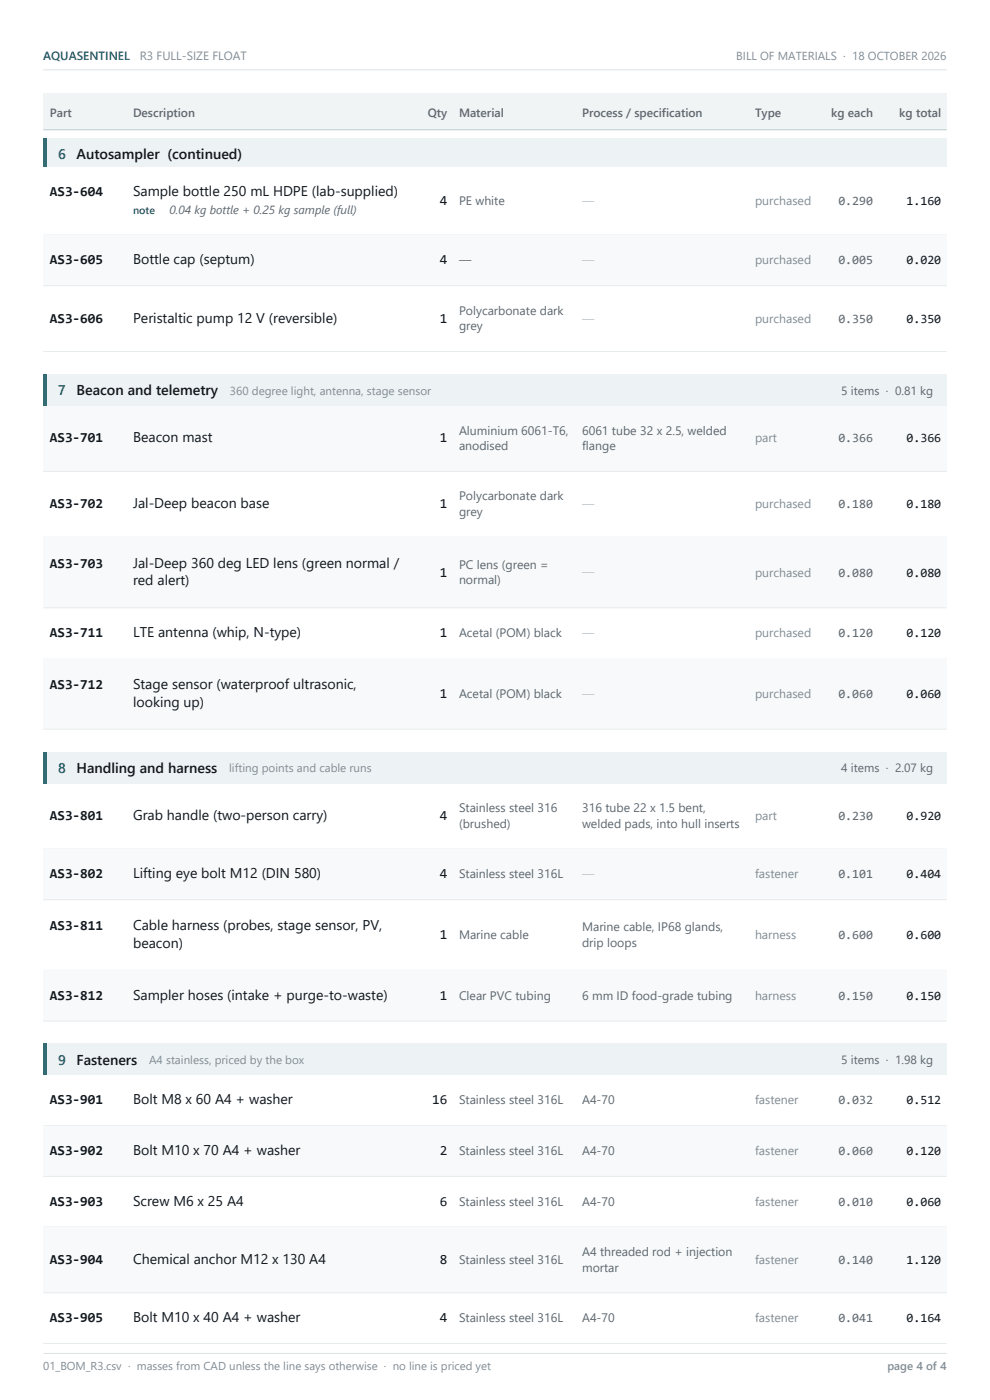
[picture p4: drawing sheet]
<svg xmlns="http://www.w3.org/2000/svg" width="210mm" height="297mm" viewBox="0 0 210 297" stroke-linecap="round" stroke-linejoin="round" font-family="sans-serif">
<defs><g id="words">
<g font-size="3" fill="#0d6b73">
<text x="12.3" y="33.8">6</text>
<text x="12.3" y="83.8">7</text>
<text x="12.3" y="163.9">8</text>
<text x="12.3" y="225.9">9</text>
</g>
<g font-size="3" fill="#12171c">
<text x="16.2" y="33.8">Autosampler ﴾continued﴿</text>
<text x="28.2" y="41.5">Sample bottle 250 mL HDPE ﴾lab‐supplied﴿</text>
<text x="28.2" y="56.1">Bottle cap ﴾septum﴿</text>
<text x="28.2" y="68.4">Peristaltic pump 12 V ﴾reversible﴿</text>
<text x="16.2" y="83.8">Beacon and telemetry</text>
<text x="28.2" y="93.9">Beacon mast</text>
<text x="28.2" y="107.8">Jal‐Deep beacon base</text>
<text x="28.2" y="120.4">Jal‐Deep 360 deg LED lens ﴾green normal /</text>
<text x="28.2" y="124.2">red alert﴿</text>
<text x="28.2" y="135.2">LTE antenna ﴾whip, N‐type﴿</text>
<text x="28.2" y="146.2">Stage sensor ﴾waterproof ultrasonic,</text>
<text x="28.2" y="149.9">looking up﴿</text>
<text x="16.2" y="163.9">Handling and harness</text>
<text x="28.2" y="174">Grab handle ﴾two‐person carry﴿</text>
<text x="28.2" y="186.3">Lifting eye bolt M12 ﴾DIN 580﴿</text>
<text x="28.2" y="197.3">Cable harness ﴾probes, stage sensor, PV,</text>
<text x="28.2" y="201.1">beacon﴿</text>
<text x="28.2" y="212.1">Sampler hoses ﴾intake + purge‐to‐waste﴿</text>
<text x="16.2" y="225.9">Fasteners</text>
<text x="28.2" y="234.3">Bolt M8 x 60 A4 + washer</text>
<text x="28.2" y="245">Bolt M10 x 70 A4 + washer</text>
<text x="28.2" y="255.8">Screw M6 x 25 A4</text>
<text x="28.2" y="268.1">Chemical anchor M12 x 130 A4</text>
<text x="28.2" y="280.5">Bolt M10 x 40 A4 + washer</text>
</g>
<g font-size="2.9" fill="#12171c">
<text x="10.6" y="41.5">AS3‐604</text>
<text x="93.3" y="43.4">4</text>
<text x="10.6" y="56.1">AS3‐605</text>
<text x="93.3" y="56.1">4</text>
<text x="10.6" y="68.4">AS3‐606</text>
<text x="93.3" y="68.4">1</text>
<text x="10.6" y="93.9">AS3‐701</text>
<text x="93.3" y="93.9">1</text>
<text x="10.6" y="107.8">AS3‐702</text>
<text x="93.3" y="107.8">1</text>
<text x="10.6" y="120.4">AS3‐703</text>
<text x="93.3" y="122.3">1</text>
<text x="10.6" y="135.2">AS3‐711</text>
<text x="93.3" y="135.2">1</text>
<text x="10.6" y="146.2">AS3‐712</text>
<text x="93.3" y="148">1</text>
<text x="10.6" y="174">AS3‐801</text>
<text x="93.3" y="174">4</text>
<text x="10.6" y="186.3">AS3‐802</text>
<text x="93.3" y="186.3">4</text>
<text x="10.6" y="197.3">AS3‐811</text>
<text x="93.3" y="199.2">1</text>
<text x="10.6" y="212.1">AS3‐812</text>
<text x="93.3" y="212.1">1</text>
<text x="10.6" y="234.3">AS3‐901</text>
<text x="91.7" y="234.3">16</text>
<text x="10.6" y="245">AS3‐902</text>
<text x="93.3" y="245">2</text>
<text x="10.6" y="255.8">AS3‐903</text>
<text x="93.3" y="255.8">6</text>
<text x="10.6" y="268.1">AS3‐904</text>
<text x="93.3" y="268.1">8</text>
<text x="10.6" y="280.5">AS3‐905</text>
<text x="93.3" y="280.5">4</text>
</g>
<g font-size="2.7" fill="#5c6670">
<text x="177.8" y="43.4">0.290</text>
<text x="177.8" y="56.1">0.005</text>
<text x="177.8" y="68.4">0.350</text>
<text x="177.8" y="93.9">0.366</text>
<text x="177.8" y="107.8">0.180</text>
<text x="177.8" y="122.3">0.080</text>
<text x="177.8" y="135.2">0.120</text>
<text x="177.8" y="148">0.060</text>
<text x="177.8" y="174">0.230</text>
<text x="177.8" y="186.3">0.101</text>
<text x="177.8" y="199.2">0.600</text>
<text x="177.8" y="212.1">0.150</text>
<text x="177.8" y="234.3">0.032</text>
<text x="177.8" y="245">0.060</text>
<text x="177.8" y="255.8">0.010</text>
<text x="177.8" y="268.1">0.140</text>
<text x="177.8" y="280.5">0.041</text>
</g>
<g font-size="2.7" fill="#12171c">
<text x="192.3" y="43.4">1.160</text>
<text x="192.3" y="56.1">0.020</text>
<text x="192.3" y="68.4">0.350</text>
<text x="192.3" y="93.9">0.366</text>
<text x="192.3" y="107.8">0.180</text>
<text x="192.3" y="122.3">0.080</text>
<text x="192.3" y="135.2">0.120</text>
<text x="192.3" y="148">0.060</text>
<text x="192.3" y="174">0.920</text>
<text x="192.3" y="186.3">0.404</text>
<text x="192.3" y="199.2">0.600</text>
<text x="192.3" y="212.1">0.150</text>
<text x="192.3" y="234.3">0.512</text>
<text x="192.3" y="245">0.120</text>
<text x="192.3" y="255.8">0.060</text>
<text x="192.3" y="268.1">1.120</text>
<text x="192.3" y="280.5">0.164</text>
</g>
<g font-size="2.6" fill="#5c6670">
<text x="97.4" y="43.4">PE white</text>
<text x="97.4" y="56.1">—</text>
<text x="97.4" y="66.8">Polycarbonate dark</text>
<text x="97.4" y="70.1">grey</text>
<text x="97.4" y="92.2">Aluminium 6061‐T6,</text>
<text x="97.4" y="95.5">anodised</text>
<text x="123.5" y="92.2">6061 tube 32 x 2.5, welded</text>
<text x="123.5" y="95.5">flange</text>
<text x="97.4" y="106.2">Polycarbonate dark</text>
<text x="97.4" y="109.4">grey</text>
<text x="97.4" y="120.6">PC lens ﴾green =</text>
<text x="97.4" y="123.9">normal﴿</text>
<text x="97.4" y="135.2">Acetal ﴾POM﴿ black</text>
<text x="97.4" y="148">Acetal ﴾POM﴿ black</text>
<text x="97.4" y="172.3">Stainless steel 316</text>
<text x="123.5" y="172.3">316 tube 22 x 1.5 bent,</text>
<text x="97.4" y="175.6">﴾brushed﴿</text>
<text x="123.5" y="175.6">welded pads, into hull inserts</text>
<text x="97.4" y="186.3">Stainless steel 316L</text>
<text x="123.5" y="197.6">Marine cable, IP68 glands,</text>
<text x="97.4" y="199.2">Marine cable</text>
<text x="123.5" y="200.8">drip loops</text>
<text x="97.4" y="212.1">Clear PVC tubing</text>
<text x="123.5" y="212.1">6 mm ID food‐grade tubing</text>
<text x="97.4" y="234.3">Stainless steel 316L</text>
<text x="123.5" y="234.3">A4‐70</text>
<text x="97.4" y="245">Stainless steel 316L</text>
<text x="123.5" y="245">A4‐70</text>
<text x="97.4" y="255.8">Stainless steel 316L</text>
<text x="123.5" y="255.8">A4‐70</text>
<text x="97.4" y="268.1">Stainless steel 316L</text>
<text x="123.5" y="266.5">A4 threaded rod + injection</text>
<text x="123.5" y="269.8">mortar</text>
<text x="97.4" y="280.5">Stainless steel 316L</text>
<text x="123.5" y="280.5">A4‐70</text>
</g>
<g font-size="2.6" fill="#b8c2c9">
<text x="123.5" y="43.4">—</text>
<text x="123.5" y="56.1">—</text>
<text x="123.5" y="68.4">—</text>
<text x="123.5" y="107.8">—</text>
<text x="123.5" y="122.3">—</text>
<text x="123.5" y="135.2">—</text>
<text x="123.5" y="148">—</text>
<text x="123.5" y="186.3">—</text>
</g>
<g font-size="2.6" fill="#808c96">
<text x="160.2" y="43.4">purchased</text>
<text x="160.2" y="56.1">purchased</text>
<text x="160.2" y="68.4">purchased</text>
<text x="160.2" y="93.9">part</text>
<text x="160.2" y="107.8">purchased</text>
<text x="160.2" y="122.3">purchased</text>
<text x="160.2" y="135.2">purchased</text>
<text x="160.2" y="148">purchased</text>
<text x="160.2" y="174">part</text>
<text x="160.2" y="186.3">fastener</text>
<text x="160.2" y="199.2">harness</text>
<text x="160.2" y="212.1">harness</text>
<text x="160.2" y="234.3">fastener</text>
<text x="160.2" y="245">fastener</text>
<text x="160.2" y="255.8">fastener</text>
<text x="160.2" y="268.1">fastener</text>
<text x="160.2" y="280.5">fastener</text>
</g>
<text font-size="2.5" fill="#0d6b73" x="9.2" y="12.7">AQUASENTINEL</text>
<g font-size="2.5" fill="#808c96">
<text x="29.6" y="12.7">R3 FULL‐SIZE FLOAT</text>
<text x="156.2" y="12.7">BILL OF MATERIALS · 18 OCTOBER 2026</text>
<text x="48.8" y="83.8">360 degree light, antenna, stage sensor</text>
<text x="48.6" y="163.9">lifting points and cable runs</text>
<text x="31.6" y="225.8">A4 stainless, priced by the box</text>
</g>
<g font-size="2.5" fill="#5c6670">
<text x="10.6" y="24.9">Part</text>
<text x="28.2" y="24.9">Description</text>
<text x="90.8" y="24.9">Qty</text>
<text x="97.4" y="24.9">Material</text>
<text x="123.5" y="24.9">Process / specification</text>
<text x="160.2" y="24.9">Type</text>
<text x="176.3" y="24.9">kg each</text>
<text x="190.8" y="24.9">kg total</text>
<text x="36" y="45.5">0.04 kg bottle + 0.25 kg sample (full)</text>
<text x="178.4" y="83.8">5 items · 0.81 kg</text>
<text x="178.4" y="163.9">4 items · 2.07 kg</text>
<text x="178.4" y="225.8">5 items · 1.98 kg</text>
</g>
<g font-size="2.4" fill="#808c96">
<text x="9.2" y="290.7">01_BOM_R3.csv · masses from CAD unless the line says otherwise · no line is priced yet</text>
<text x="188.2" y="290.7">page 4 of 4</text>
</g>
<text font-size="2.3" fill="#0d6b73" x="28.2" y="45.5">note</text>
</g></defs>
<path d="M9.2 14.8h191.6" fill="none" stroke="#dbe3e6" stroke-width=".21"/>
<path d="M9.2 19.8h191.6v7.7h-191.6z" fill="#f0f4f4"/>
<path d="M9.2 27.5h191.6" fill="none" stroke="#ccd6db" stroke-width=".28"/>
<path d="M9.2 29.3h191.6v6h-191.6z" fill="#edf3f4"/>
<path d="M9.2 29.3h.7v6h-.7z" fill="#0d6b73"/>
<path d="M9.2 49.9h191.6" fill="none" stroke="#e6ebed" stroke-width=".21"/>
<path d="M9.2 49.9h191.6v10.7h-191.6z" fill="#f8f9fa"/>
<path d="M9.2 60.6h191.6M9.2 74.6h191.6" fill="none" stroke="#e6ebed" stroke-width=".21"/>
<path d="M9.2 79.3h191.6v6.7h-191.6z" fill="#edf3f4"/>
<path d="M9.2 79.3h.7v6.7h-.7z" fill="#0d6b73"/>
<path d="M9.2 86h191.6v14h-191.6z" fill="#f8f9fa"/>
<path d="M9.2 100h191.6M9.2 114h191.6" fill="none" stroke="#e6ebed" stroke-width=".21"/>
<path d="M9.2 114h191.6v15h-191.6z" fill="#f8f9fa"/>
<path d="M9.2 129h191.6M9.2 139.7h191.6" fill="none" stroke="#e6ebed" stroke-width=".21"/>
<path d="M9.2 139.7h191.6v15h-191.6z" fill="#f8f9fa"/>
<path d="M9.2 154.7h191.6" fill="none" stroke="#e6ebed" stroke-width=".21"/>
<path d="M9.2 159.5h191.6v6.7h-191.6z" fill="#edf3f4"/>
<path d="M9.2 159.5h.7v6.7h-.7z" fill="#0d6b73"/>
<path d="M9.2 180.1h191.6" fill="none" stroke="#e6ebed" stroke-width=".21"/>
<path d="M9.2 180.1h191.6v10.8h-191.6z" fill="#f8f9fa"/>
<path d="M9.2 190.9h191.6M9.2 205.9h191.6" fill="none" stroke="#e6ebed" stroke-width=".21"/>
<path d="M9.2 205.9h191.6v10.7h-191.6z" fill="#f8f9fa"/>
<path d="M9.2 216.6h191.6" fill="none" stroke="#e6ebed" stroke-width=".21"/>
<path d="M9.2 221.4h191.6v6.7h-191.6z" fill="#edf3f4"/>
<path d="M9.2 221.4h.7v6.7h-.7z" fill="#0d6b73"/>
<path d="M9.2 238.8h191.6" fill="none" stroke="#e6ebed" stroke-width=".21"/>
<path d="M9.2 238.8h191.6v10.8h-191.6z" fill="#f8f9fa"/>
<path d="M9.2 249.6h191.6M9.2 260.3h191.6" fill="none" stroke="#e6ebed" stroke-width=".21"/>
<path d="M9.2 260.3h191.6v14h-191.6z" fill="#f8f9fa"/>
<path d="M9.2 274.3h191.6M9.2 285h191.6" fill="none" stroke="#e6ebed" stroke-width=".21"/>
<path d="M9.2 287.1h191.6" fill="none" stroke="#dbe3e6" stroke-width=".21"/>
<use href="#words"/>
</svg>
